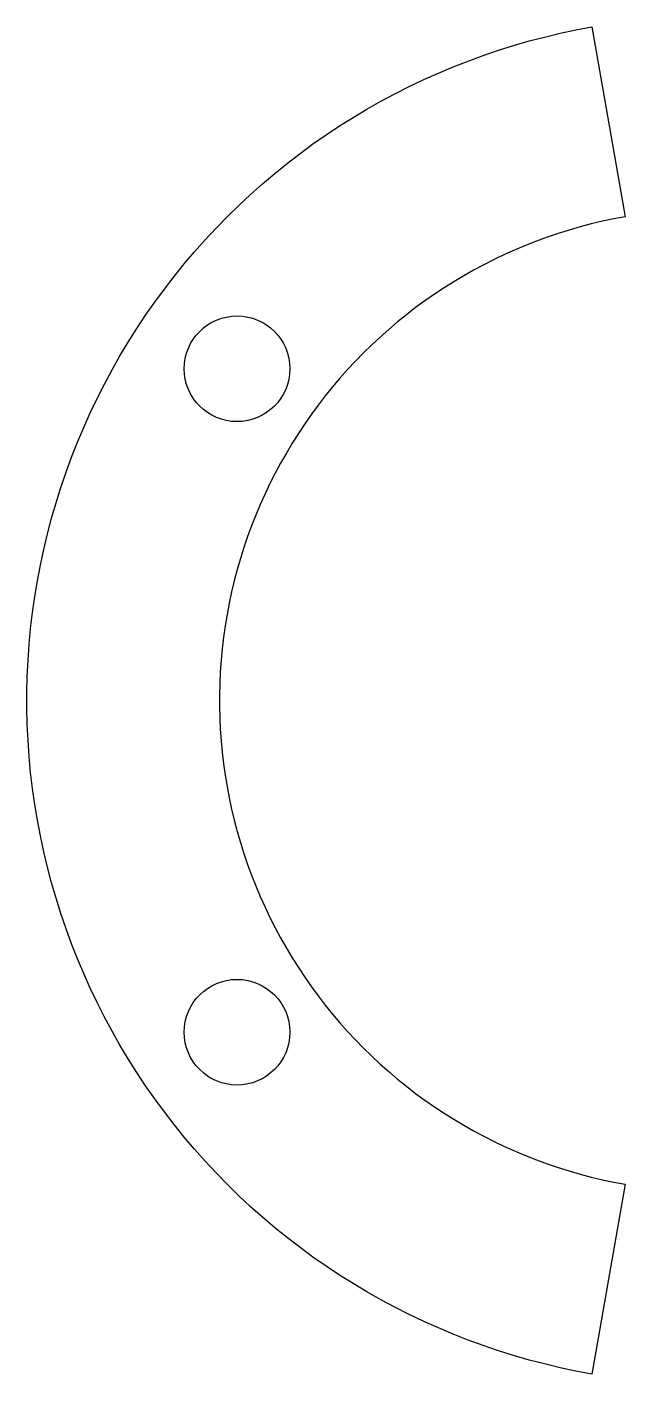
# Model space of a CAD drawing. Header units: millimetres. Extents: x 0 to 48, y 0 to 108.
import ezdxf

# ---------------------------------------------------------------- set-up
doc = ezdxf.new("R2010")
doc.units = ezdxf.units.MM
doc.layers.add('CUT', color=7, linetype='Continuous')

msp = doc.modelspace()

# ---------------------------------------------------------------- linework, layer by layer
at = {"layer": 'CUT'}
msp.add_lwpolyline([(47.23, 92.89), (46.32, 92.7), (45.42, 92.49), (44.52, 92.25), (43.63, 91.99), (42.75, 91.72), (41.87, 91.42), (41, 91.1), (40.13, 90.76), (39.28, 90.4), (38.43, 90.02), (37.6, 89.63), (36.77, 89.21), (35.95, 88.77), (35.15, 88.31), (34.35, 87.84), (33.57, 87.35), (32.79, 86.83), (32.03, 86.3), (31.28, 85.76), (30.55, 85.19), (29.83, 84.61), (29.12, 84.01), (28.43, 83.39), (27.75, 82.76), (27.09, 82.12), (26.44, 81.45), (25.81, 80.78), (25.19, 80.08), (24.59, 79.38), (24.01, 78.66), (23.44, 77.92), (22.89, 77.18), (22.36, 76.42), (21.85, 75.64), (21.35, 74.86), (20.88, 74.06), (20.42, 73.26), (19.98, 72.44), (19.56, 71.62), (19.16, 70.78), (18.78, 69.93), (18.42, 69.08), (18.08, 68.22), (17.76, 67.35), (17.46, 66.47), (17.18, 65.59), (16.93, 64.7), (16.69, 63.8), (16.47, 62.9), (16.28, 61.99), (16.11, 61.08), (15.95, 60.17), (15.82, 59.25), (15.72, 58.33), (15.63, 57.41), (15.56, 56.48), (15.52, 55.55), (15.5, 54.63), (15.5, 53.7), (15.52, 52.77), (15.56, 51.85), (15.63, 50.92), (15.72, 50), (15.82, 49.08), (15.95, 48.16), (16.11, 47.25), (16.28, 46.34), (16.47, 45.43), (16.69, 44.53), (16.93, 43.63), (17.18, 42.74), (17.46, 41.86), (17.76, 40.98), (18.08, 40.11), (18.42, 39.25), (18.78, 38.4), (19.16, 37.55), (19.56, 36.71), (19.98, 35.89), (20.42, 35.07), (20.88, 34.26), (21.35, 33.47), (21.85, 32.69), (22.36, 31.91), (22.89, 31.15), (23.44, 30.41), (24.01, 29.67), (24.59, 28.95), (25.19, 28.25), (25.81, 27.55), (26.44, 26.88), (27.09, 26.21), (27.75, 25.57), (28.43, 24.93), (29.12, 24.32), (29.83, 23.72), (30.55, 23.14), (31.28, 22.57), (32.03, 22.03), (32.79, 21.5), (33.57, 20.98), (34.35, 20.49), (35.15, 20.01), (35.95, 19.56), (36.77, 19.12), (37.6, 18.7), (38.43, 18.3), (39.28, 17.93), (40.13, 17.57), (41, 17.23), (41.87, 16.91), (42.75, 16.61), (43.63, 16.33), (44.52, 16.08), (45.42, 15.84), (46.32, 15.63), (47.23, 15.44), (48.14, 15.26), (45.45, 0), (44.18, 0.24), (42.91, 0.51), (41.66, 0.81), (40.41, 1.13), (39.17, 1.49), (37.94, 1.88), (36.72, 2.29), (35.5, 2.73), (34.3, 3.21), (33.11, 3.71), (31.94, 4.23), (30.77, 4.79), (29.62, 5.37), (28.48, 5.98), (27.36, 6.61), (26.25, 7.28), (25.16, 7.96), (24.08, 8.68), (23.02, 9.41), (21.98, 10.18), (20.96, 10.96), (19.95, 11.77), (18.97, 12.61), (18, 13.46), (17.06, 14.34), (16.13, 15.25), (15.23, 16.17), (14.35, 17.11), (13.49, 18.08), (12.66, 19.06), (11.85, 20.06), (11.06, 21.08), (10.29, 22.12), (9.55, 23.18), (8.84, 24.26), (8.15, 25.35), (7.49, 26.46), (6.85, 27.58), (6.24, 28.71), (5.65, 29.87), (5.1, 31.03), (4.57, 32.21), (4.07, 33.4), (3.59, 34.6), (3.15, 35.81), (2.73, 37.03), (2.35, 38.26), (1.99, 39.5), (1.66, 40.75), (1.36, 42), (1.09, 43.27), (0.85, 44.53), (0.63, 45.81), (0.45, 47.09), (0.3, 48.37), (0.18, 49.65), (0.09, 50.94), (0.03, 52.23), (0, 53.52), (0, 54.81), (0.03, 56.1), (0.09, 57.39), (0.18, 58.68), (0.3, 59.96), (0.45, 61.24), (0.63, 62.52), (0.85, 63.79), (1.09, 65.06), (1.36, 66.32), (1.66, 67.58), (1.99, 68.83), (2.35, 70.07), (2.73, 71.3), (3.15, 72.52), (3.59, 73.73), (4.07, 74.93), (4.57, 76.12), (5.1, 77.3), (5.65, 78.46), (6.24, 79.61), (6.85, 80.75), (7.49, 81.87), (8.15, 82.98), (8.84, 84.07), (9.55, 85.15), (10.29, 86.2), (11.06, 87.24), (11.85, 88.27), (12.66, 89.27), (13.49, 90.25), (14.35, 91.22), (15.23, 92.16), (16.13, 93.08), (17.06, 93.98), (18, 94.86), (18.97, 95.72), (19.95, 96.55), (20.96, 97.37), (21.98, 98.15), (23.02, 98.92), (24.08, 99.65), (25.16, 100.37), (26.25, 101.05), (27.36, 101.71), (28.48, 102.35), (29.62, 102.96), (30.77, 103.54), (31.94, 104.1), (33.11, 104.62), (34.3, 105.12), (35.5, 105.59), (36.72, 106.04), (37.94, 106.45), (39.17, 106.84), (40.41, 107.2), (41.66, 107.52), (42.91, 107.82), (44.18, 108.09), (45.45, 108.33), (48.14, 93.06)], close=True, dxfattribs=at)
for centre in [(16.91, 80.84), (16.91, 27.49)]:
    msp.add_circle(centre, 4.25, dxfattribs=at)

doc.saveas('drawing.dxf')
